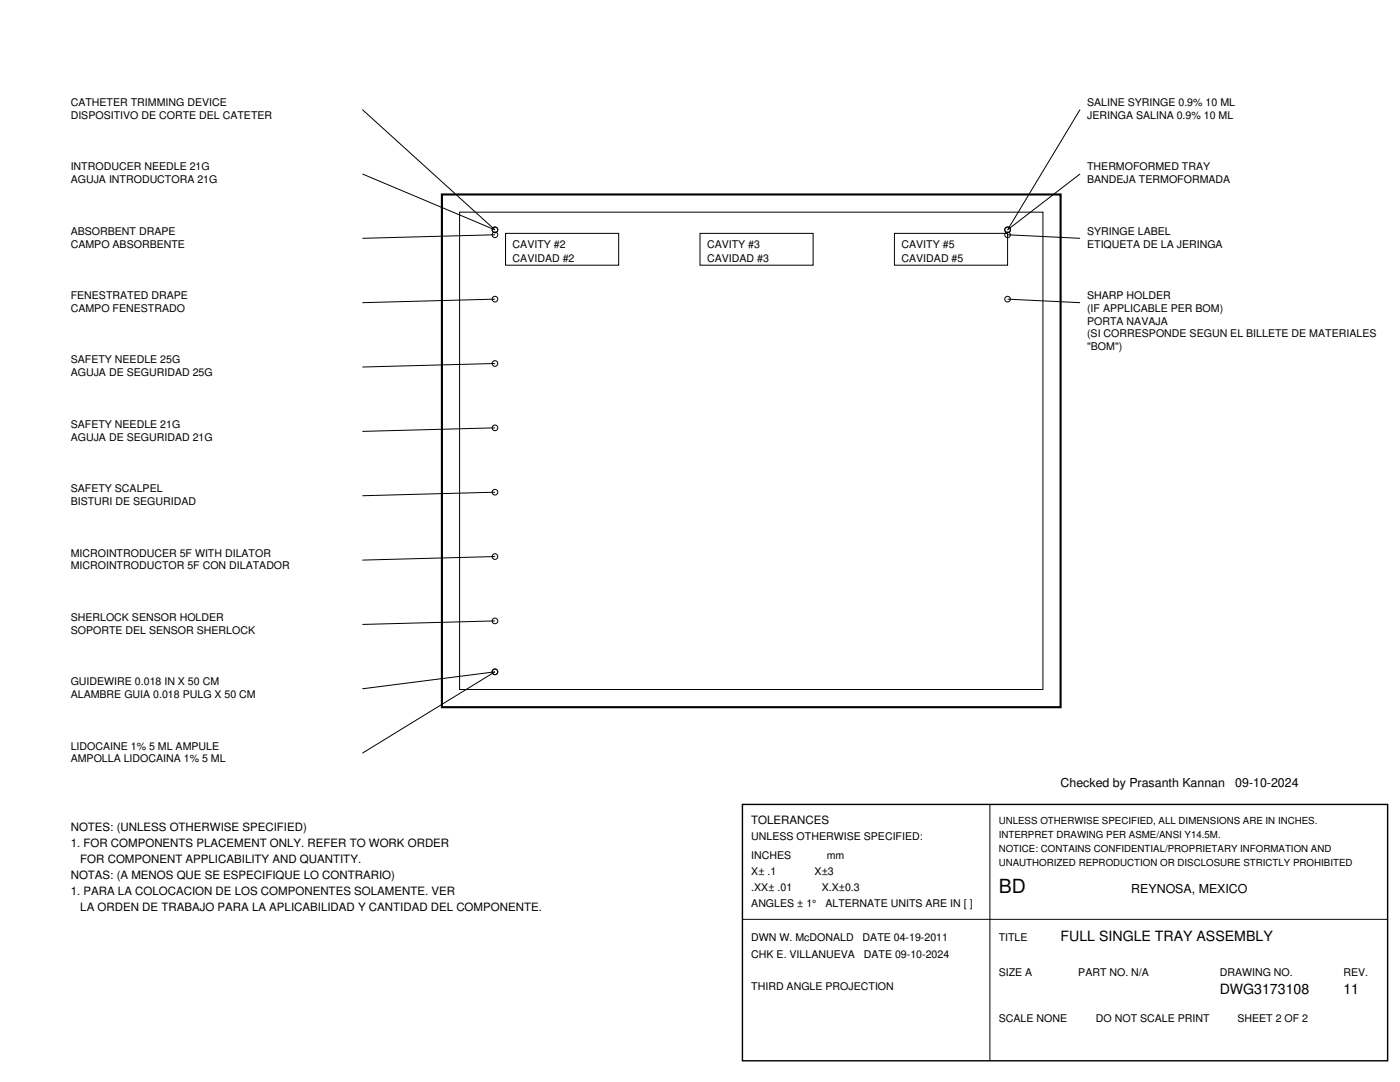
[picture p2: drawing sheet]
<svg xmlns="http://www.w3.org/2000/svg" width="279mm" height="216mm" viewBox="0 0 279 216" stroke-linecap="round" stroke-linejoin="round" font-family="sans-serif">
<defs><g id="words">
<text font-size="3.9" x="199.3" y="178.2">BD</text>
<g font-size="2.8">
<text x="211.7" y="187.7">FULL SINGLE TRAY ASSEMBLY</text>
<text x="243.4" y="198.3">DWG3173108</text>
<text x="268.1" y="198.3">11</text>
</g>
<g font-size="2.5">
<text x="211.7" y="157">Checked by Prasanth Kannan</text>
<text x="246.5" y="157">09-10-2024</text>
<text x="225.8" y="178.2">REYNOSA, MEXICO</text>
</g>
<g font-size="2.3">
<text x="14.1" y="165.8">NOTES: (UNLESS OTHERWISE SPECIFIED)</text>
<text x="149.9" y="164.4">TOLERANCES</text>
<text x="14.1" y="169">1. FOR COMPONENTS PLACEMENT ONLY. REFER TO WORK ORDER</text>
<text x="16" y="172.2">FOR COMPONENT APPLICABILITY AND QUANTITY.</text>
<text x="14.1" y="175.3">NOTAS: (A MENOS QUE SE ESPECIFIQUE LO CONTRARIO)</text>
<text x="14.1" y="178.5">1. PARA LA COLOCACION DE LOS COMPONENTES SOLAMENTE. VER</text>
<text x="16" y="181.7">LA ORDEN DE TRABAJO PARA LA APLICABILIDAD Y CANTIDAD DEL COMPONENTE.</text>
</g>
<g font-size="2.1">
<text x="14.1" y="21.2">CATHETER TRIMMING DEVICE</text>
<text x="14.1" y="23.7">DISPOSITIVO DE CORTE DEL CATETER</text>
<text x="217" y="21.2">SALINE SYRINGE 0.9% 10 ML</text>
<text x="217" y="23.7">JERINGA SALINA 0.9% 10 ML</text>
<text x="14.1" y="34">INTRODUCER NEEDLE 21G</text>
<text x="217" y="34">THERMOFORMED TRAY</text>
<text x="14.1" y="36.5">AGUJA INTRODUCTORA 21G</text>
<text x="217" y="36.5">BANDEJA TERMOFORMADA</text>
<text x="14.1" y="46.8">ABSORBENT DRAPE</text>
<text x="217" y="46.8">SYRINGE LABEL</text>
<text x="14.1" y="49.4">CAMPO ABSORBENTE</text>
<text x="102.3" y="49.4">CAVITY #2</text>
<text x="102.3" y="52.2">CAVIDAD #2</text>
<text x="141.1" y="49.4">CAVITY #3</text>
<text x="141.1" y="52.2">CAVIDAD #3</text>
<text x="179.9" y="49.4">CAVITY #5</text>
<text x="179.9" y="52.2">CAVIDAD #5</text>
<text x="217" y="49.4">ETIQUETA DE LA JERINGA</text>
<text x="14.1" y="59.7">FENESTRATED DRAPE</text>
<text x="217" y="59.7">SHARP HOLDER</text>
<text x="14.1" y="62.2">CAMPO FENESTRADO</text>
<text x="217" y="62.2">(IF APPLICABLE PER BOM)</text>
<text x="217" y="64.8">PORTA NAVAJA</text>
<text x="217" y="67.3">(SI CORRESPONDE SEGUN EL BILLETE DE MATERIALES</text>
<text x="217" y="69.8">&quot;BOM&quot;)</text>
<text x="14.1" y="72.5">SAFETY NEEDLE 25G</text>
<text x="14.1" y="75.1">AGUJA DE SEGURIDAD 25G</text>
<text x="14.1" y="85.4">SAFETY NEEDLE 21G</text>
<text x="14.1" y="87.9">AGUJA DE SEGURIDAD 21G</text>
<text x="14.1" y="98.2">SAFETY SCALPEL</text>
<text x="14.1" y="100.8">BISTURI DE SEGURIDAD</text>
<text x="14.1" y="111.1">MICROINTRODUCER 5F WITH DILATOR</text>
<text x="14.1" y="113.6">MICROINTRODUCTOR 5F CON DILATADOR</text>
<text x="14.1" y="123.9">SHERLOCK SENSOR HOLDER</text>
<text x="14.1" y="126.4">SOPORTE DEL SENSOR SHERLOCK</text>
<text x="14.1" y="136.7">GUIDEWIRE 0.018 IN X 50 CM</text>
<text x="14.1" y="139.3">ALAMBRE GUIA 0.018 PULG X 50 CM</text>
<text x="14.1" y="149.6">LIDOCAINE 1% 5 ML AMPULE</text>
<text x="14.1" y="152.1">AMPOLLA LIDOCAINA 1% 5 ML</text>
<text x="149.9" y="167.6">UNLESS OTHERWISE SPECIFIED:</text>
<text x="149.9" y="171.4">INCHES</text>
<text x="165" y="171.4">mm</text>
<text x="149.9" y="174.6">X± .1</text>
<text x="149.9" y="177.8">.XX± .01</text>
<text x="162.6" y="174.6">X±3</text>
<text x="164" y="177.8">X.X±0.3</text>
<text x="149.9" y="181">ANGLES ± 1°</text>
<text x="164.7" y="181">ALTERNATE UNITS ARE IN [ ]</text>
<text x="149.9" y="187.7">DWN W. McDONALD</text>
<text x="149.9" y="191.2">CHK E. VILLANUEVA</text>
<text x="172.2" y="187.7">DATE 04-19-2011</text>
<text x="172.4" y="191.2">DATE 09-10-2024</text>
<text x="199.3" y="187.7">TITLE</text>
<text x="149.9" y="197.6">THIRD ANGLE PROJECTION</text>
<text x="199.3" y="194.7">SIZE A</text>
<text x="215.2" y="194.7">PART NO. N/A</text>
<text x="243.4" y="194.7">DRAWING NO.</text>
<text x="268.1" y="194.7">REV.</text>
<text x="199.3" y="203.9">SCALE NONE</text>
<text x="218.7" y="203.9">DO NOT SCALE PRINT</text>
<text x="246.9" y="203.9">SHEET 2 OF 2</text>
</g>
<g font-size="1.9">
<text x="199.3" y="164.4">UNLESS OTHERWISE SPECIFIED, ALL DIMENSIONS ARE IN INCHES.</text>
<text x="199.3" y="167.2">INTERPRET DRAWING PER ASME/ANSI Y14.5M.</text>
<text x="199.3" y="170">NOTICE: CONTAINS CONFIDENTIAL/PROPRIETARY INFORMATION AND</text>
<text x="199.3" y="172.9">UNAUTHORIZED REPRODUCTION OR DISCLOSURE STRICTLY PROHIBITED</text>
</g>
</g></defs>
<path d="M88.2 38.8h123.5v102.3h-123.5z" fill="none" stroke="#000" stroke-width=".42"/>
<g fill="none" stroke="#000" stroke-width=".2">
<path d="M72.3 21.9l26.5 24-26.5-11.2M215.5 21.9l-14.4 24 14.4-11.2M91.7 42.3h116.4v95.3h-116.4zM98.8 46.8l-26.5 .8M98.8 59.7l-26.5 .7M100.9 46.6h22.6v6.3h-22.6zM139.7 46.6h22.6v6.3h-22.6zM178.5 46.6h22.6v6.3h-22.6zM201.1 46.8l14.4 .8M201.1 59.7l14.4 .7M98.8 72.5l-26.5 .7M98.8 85.4l-26.5 .7"/>
<path d="M98.8 98.2l-26.5 .7M98.8 111.1l-26.5 .7M72.3 137.4l26.5-3.3-26.5 16.2M98.8 123.9l-26.5 .7M197.6 160.5v51.2M148.2 183.4h128.7"/>
<circle cx="98.8" cy="59.7" r=".56"/>
<circle cx="98.8" cy="46.8" r=".56"/>
<circle cx="98.8" cy="45.9" r=".56"/>
<circle cx="201.1" cy="59.7" r=".56"/>
<circle cx="201.1" cy="46.8" r=".56"/>
<circle cx="201.1" cy="45.9" r=".56"/>
<circle cx="98.8" cy="72.5" r=".56"/>
<circle cx="98.8" cy="98.2" r=".56"/>
<circle cx="98.8" cy="85.4" r=".56"/>
<circle cx="98.8" cy="111.1" r=".56"/>
<circle cx="98.8" cy="123.9" r=".56"/>
<circle cx="98.8" cy="134.1" r=".56"/>
</g>
<path d="M148.2 160.5h128.7v51.2h-128.7z" fill="none" stroke="#000" stroke-width=".28"/>
<use href="#words"/>
</svg>
